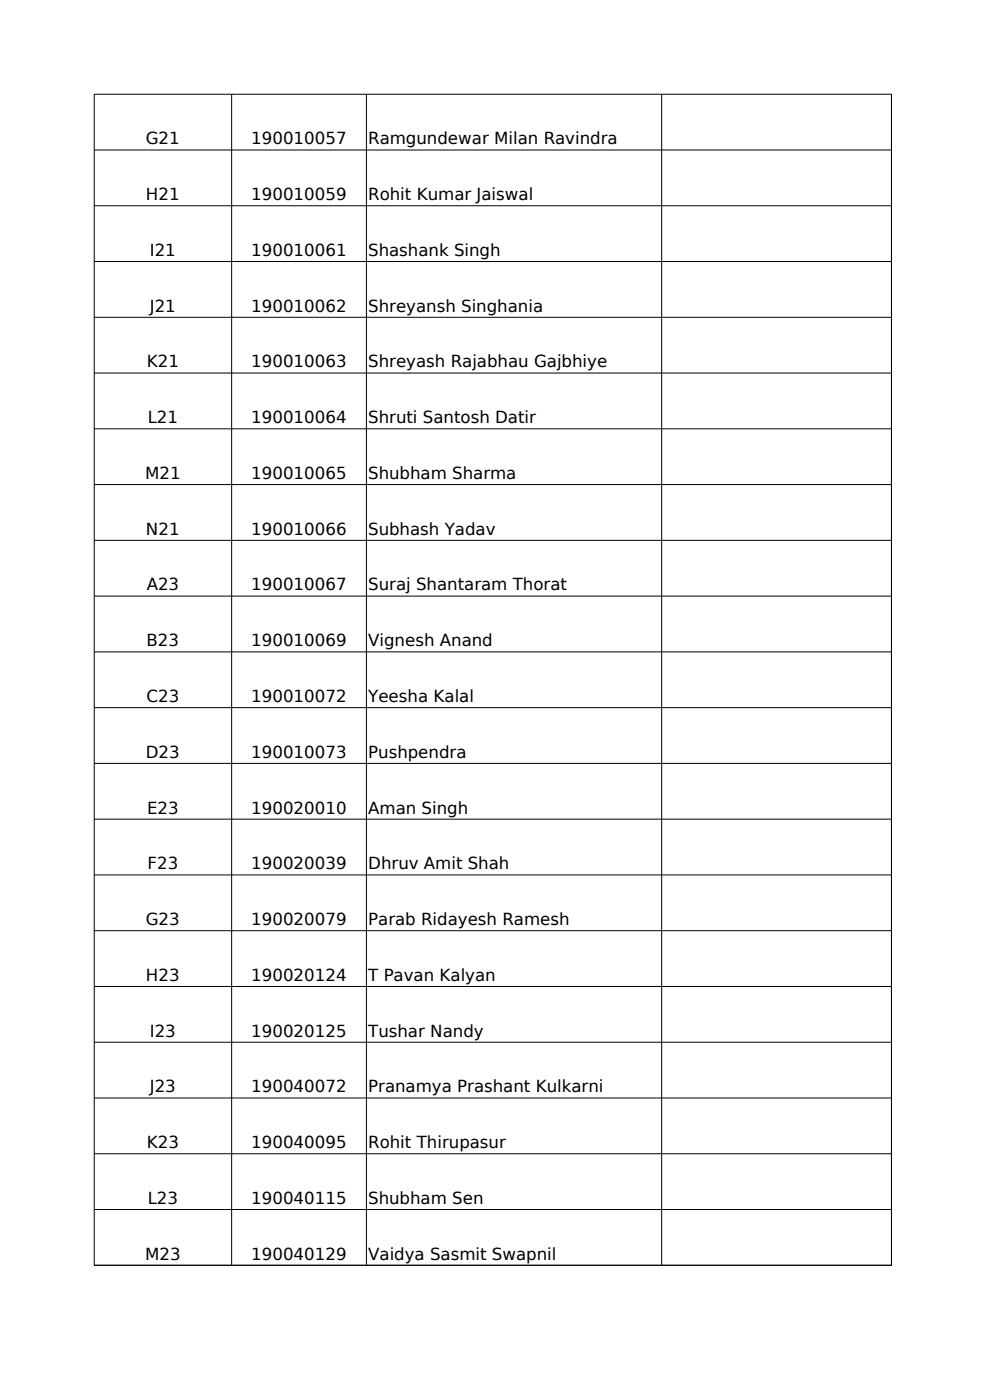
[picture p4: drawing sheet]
<svg xmlns="http://www.w3.org/2000/svg" width="210mm" height="297mm" viewBox="0 0 210 297" stroke-linecap="round" stroke-linejoin="round" font-family="sans-serif">
<defs><g id="words">
<g font-size="3.5">
<text x="30.9" y="30.6">G21</text>
<text x="53.3" y="30.6">190010057</text>
<text x="78.1" y="30.6">Ramgundewar Milan Ravindra</text>
<text x="31" y="42.5">H21</text>
<text x="53.3" y="42.5">190010059</text>
<text x="78.1" y="42.5">Rohit Kumar Jaiswal</text>
<text x="31.8" y="54.3">I21</text>
<text x="53.3" y="54.3">190010061</text>
<text x="78.1" y="54.3">Shashank Singh</text>
<text x="31.8" y="66.1">J21</text>
<text x="53.3" y="66.1">190010062</text>
<text x="78.1" y="66.1">Shreyansh Singhania</text>
<text x="31.1" y="78">K21</text>
<text x="53.3" y="78">190010063</text>
<text x="78.1" y="78">Shreyash Rajabhau Gajbhiye</text>
<text x="31.3" y="89.8">L21</text>
<text x="53.3" y="89.8">190010064</text>
<text x="78.1" y="89.8">Shruti Santosh Datir</text>
<text x="30.8" y="101.6">M21</text>
<text x="53.3" y="101.6">190010065</text>
<text x="78.1" y="101.6">Shubham Sharma</text>
<text x="31" y="113.5">N21</text>
<text x="53.3" y="113.5">190010066</text>
<text x="78.1" y="113.5">Subhash Yadav</text>
<text x="31.1" y="125.3">A23</text>
<text x="53.3" y="125.3">190010067</text>
<text x="78.1" y="125.3">Suraj Shantaram Thorat</text>
<text x="31.1" y="137.1">B23</text>
<text x="53.3" y="137.1">190010069</text>
<text x="78.1" y="137.1">Vignesh Anand</text>
<text x="31.1" y="148.9">C23</text>
<text x="53.3" y="148.9">190010072</text>
<text x="78.1" y="148.9">Yeesha Kalal</text>
<text x="30.9" y="160.8">D23</text>
<text x="53.3" y="160.8">190010073</text>
<text x="78.1" y="160.8">Pushpendra</text>
<text x="31.2" y="172.6">E23</text>
<text x="53.3" y="172.6">190020010</text>
<text x="78.1" y="172.6">Aman Singh</text>
<text x="31.3" y="184.4">F23</text>
<text x="53.3" y="184.4">190020039</text>
<text x="78.1" y="184.4">Dhruv Amit Shah</text>
<text x="30.9" y="196.3">G23</text>
<text x="53.3" y="196.3">190020079</text>
<text x="78.1" y="196.3">Parab Ridayesh Ramesh</text>
<text x="31" y="208.1">H23</text>
<text x="53.3" y="208.1">190020124</text>
<text x="78.1" y="208.1">T Pavan Kalyan</text>
<text x="31.8" y="219.9">I23</text>
<text x="53.3" y="219.9">190020125</text>
<text x="78.1" y="219.9">Tushar Nandy</text>
<text x="31.8" y="231.7">J23</text>
<text x="53.3" y="231.7">190040072</text>
<text x="78.1" y="231.7">Pranamya Prashant Kulkarni</text>
<text x="31.1" y="243.6">K23</text>
<text x="53.3" y="243.6">190040095</text>
<text x="78.1" y="243.6">Rohit Thirupasur</text>
<text x="31.3" y="255.4">L23</text>
<text x="53.3" y="255.4">190040115</text>
<text x="78.1" y="255.4">Shubham Sen</text>
<text x="30.8" y="267.2">M23</text>
<text x="53.3" y="267.2">190040129</text>
<text x="78.1" y="267.2">Vaidya Sasmit Swapnil</text>
</g>
</g></defs>
<g fill="none" stroke="#000" stroke-width=".21">
<path d="M49.1 20v248.4M77.7 20v248.4M140.4 20v248.4M20 31.8h169.1M20 43.7h169.1M20 55.5h169.1M20 67.3h169.1M20 79.1h169.1M20 91h169.1M20 102.8h169.1M20 114.6h169.1M20 126.5h169.1"/>
<path d="M20 138.3h169.1M20 150.1h169.1M20 162h169.1M20 173.8h169.1M20 185.6h169.1M20 197.4h169.1M20 209.3h169.1M20 221.1h169.1M20 232.9h169.1M20 244.8h169.1M20 256.6h169.1M20 268.4h169.1"/>
<path d="M20 268.4v-248.4h169.1v248.4"/>
</g>
<use href="#words"/>
</svg>
